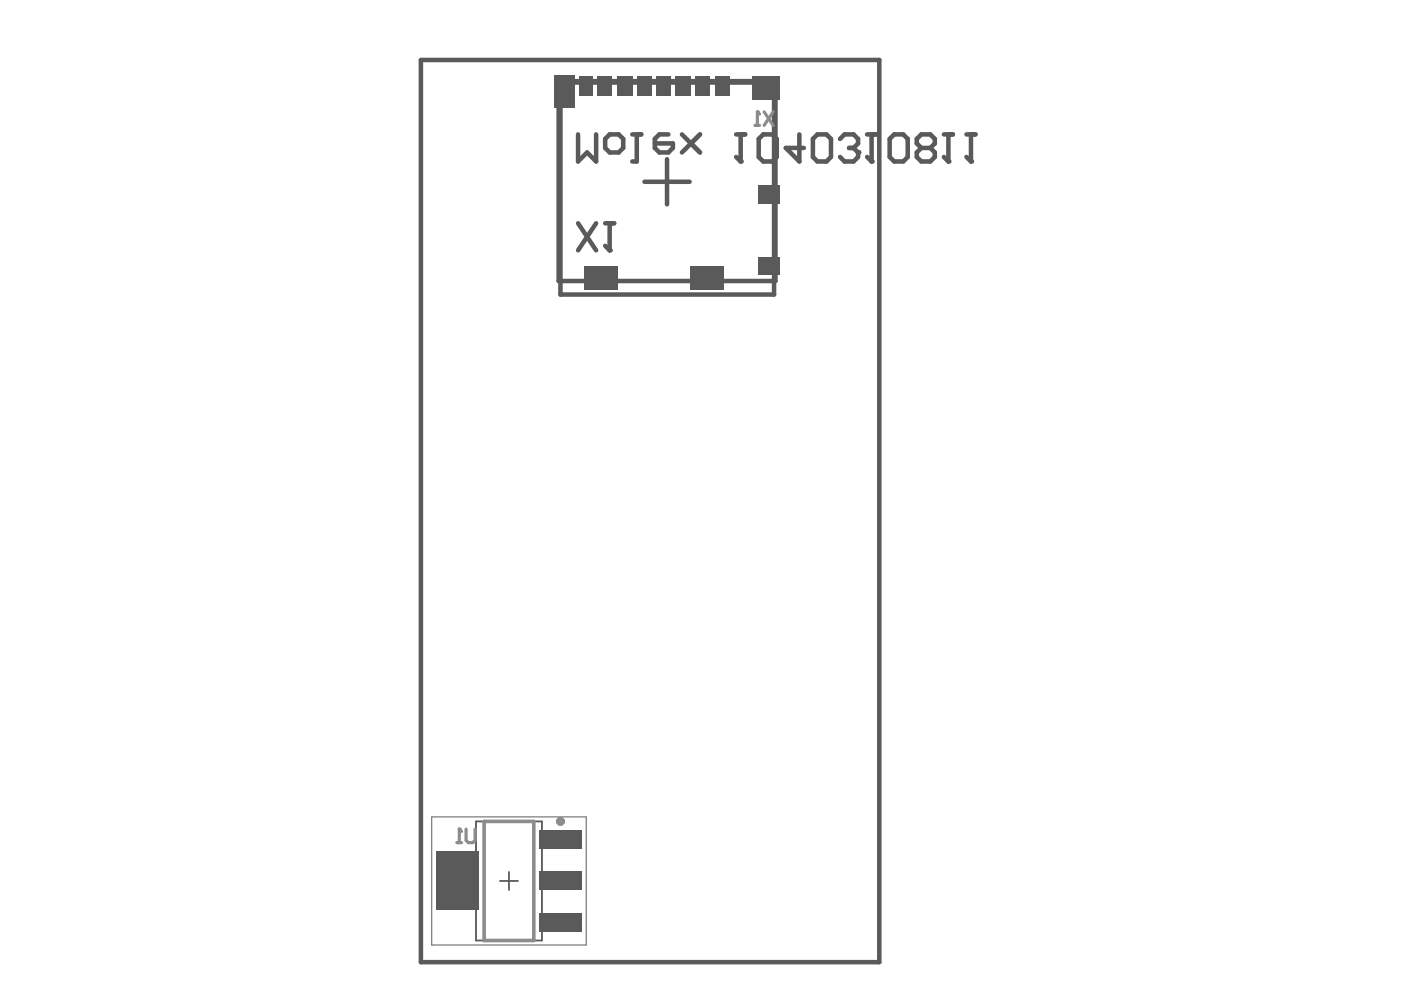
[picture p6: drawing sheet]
<svg xmlns="http://www.w3.org/2000/svg" width="297mm" height="210mm" viewBox="0 0 297 210" stroke-linecap="round" stroke-linejoin="round" font-family="sans-serif">
<path d="M100.9 174.2h14v25.2h-14zM106 186.8h3.8M107.9 184.9v3.8" fill="none" stroke="#5a5a5a" stroke-width=".38"/>
<g fill="none" stroke="#5a5a5a" stroke-width=".96">
<path d="M118.4 17.5h46v42.1h-46zM118.8 17.2h45.3v45.3h-45.3zM122.6 28.5v5.7l1.9-1.9 1.9 1.9v-5.7M128.3 29.5l1-1h1.9l.9 1v1.9l-.9 .9h-1.9l-1-.9zM134.1 28.5h1.9M135 28.5v5.7h-.9M136.6 38.5h9.6M141.4 33.8v9.5M141.7 28.5h-1.9l-1 1v1.9l1 .9h1.9l1-.9v-1h-3.9M144.6 28.5l3.8 3.8M148.4 28.5l-3.8 3.8M156.1 28.5h1.9"/>
<path d="M157 28.5v5.7"/>
</g>
<path d="M91.5 173.2h32.8v27.2h-32.8z" fill="none" stroke="#5a5a5a" stroke-width=".21"/>
<circle cx="157" cy="34.2" r=".48" fill="#5a5a5a"/>
<path d="M156.1 33.3l.9 .9M160.9 29.5l.9-1h1.9l1 1v3.8l-1 .9h-1.9l-.9-.9zM169.5 28.5v5.7l-2.9-2.8h3.8M172.4 29.5l.9-1h1.9l1 1v3.8l-1 .9h-1.9l-.9-.9zM181.9 32.3v1l-.9 .9h-1.9l-1-.9" fill="none" stroke="#5a5a5a" stroke-width=".96"/>
<circle cx="181.9" cy="32.3" r=".48" fill="#5a5a5a"/>
<path d="M178.1 29.5l1-1h1.9l.9 1v.9l-.9 1M180 31.4h1M181 31.4l.9 .9M183.8 28.5h2M184.8 28.5v5.7" fill="none" stroke="#5a5a5a" stroke-width=".96"/>
<circle cx="184.8" cy="34.2" r=".48" fill="#5a5a5a"/>
<path d="M183.8 33.3l1 .9M188.6 29.5l1-1h1.9l1 1v3.8l-1 .9h-1.9l-1-.9zM195.3 31.4l-.9 .9v1l.9 .9h1.9l1-.9v-1l-1-.9M195.3 31.4l-.9-1v-.9l.9-1h1.9l1 1v.9l-1 1M195.3 31.4h1.9M200.1 28.5h1.9M201.1 28.5v5.7" fill="none" stroke="#5a5a5a" stroke-width=".96"/>
<circle cx="201.1" cy="34.2" r=".48" fill="#5a5a5a"/>
<path d="M200.1 33.3l1 .9M204.9 28.5h1.9M205.9 28.5v5.7" fill="none" stroke="#5a5a5a" stroke-width=".96"/>
<circle cx="205.9" cy="34.2" r=".48" fill="#5a5a5a"/>
<path d="M204.9 33.3l1 .9M122.6 47.3l3.8 5.8M126.4 47.3l-3.8 5.8M128.3 47.3h1.9M129.3 47.3v5.8" fill="none" stroke="#5a5a5a" stroke-width=".96"/>
<circle cx="129.3" cy="53.1" r=".48" fill="#5a5a5a"/>
<path d="M89.2 12.7h97.2v191.3h-97.2zM128.3 52.1l1 1" fill="none" stroke="#5a5a5a" stroke-width=".96"/>
<path d="M102.6 174.2h10.6v25.2h-10.6z" fill="none" stroke="#8c8c8c" stroke-width=".77"/>
<path d="M96.9 178.7h1M97.4 175.8v2.9M98.8 175.8v2.4l.5 .5h1l.4-.5v-2.4" fill="none" stroke="#8c8c8c" stroke-width=".67"/>
<circle cx="97.4" cy="175.8" r=".34" fill="#8c8c8c"/>
<path d="M160.1 26.6h1M160.6 23.7v2.9M162 23.7l1.9 2.9M163.9 23.7l-1.9 2.9M97.4 175.8l.5 .5" fill="none" stroke="#8c8c8c" stroke-width=".67"/>
<circle cx="160.6" cy="23.7" r=".34" fill="#8c8c8c"/>
<path d="M160.6 23.7l.5 .5" fill="none" stroke="#8c8c8c" stroke-width=".67"/>
<circle cx="118.8" cy="174.2" r=".48" fill="none" stroke="#8c8c8c" stroke-width=".96"/>
<g fill="#5a5a5a">
<path d="M117.6 16.1h4.4v6.8h-4.4z" fill-rule="evenodd"/>
<path d="M126.7 16.1h3.1v4.2h-3.1z" fill-rule="evenodd"/>
<path d="M130.8 16.1h3.3v4.2h-3.3z" fill-rule="evenodd"/>
<path d="M139.1 16.1h3.2v4.2h-3.2z" fill-rule="evenodd"/>
<path d="M147.5 16.1h3.1v4.2h-3.1z" fill-rule="evenodd"/>
<path d="M114.2 193.6h9.1v3.8h-9.1z" fill-rule="evenodd"/>
<path d="M123.8 56.4h7.2v5.1h-7.2z" fill-rule="evenodd"/>
<path d="M146.3 56.4h7.2v5.1h-7.2z" fill-rule="evenodd"/>
<path d="M92.5 180.6h9v12.4h-9z" fill-rule="evenodd"/>
<path d="M114.3 176.2h9.1v3.8h-9.1z" fill-rule="evenodd"/>
<path d="M114.3 184.9h9v3.8h-9z" fill-rule="evenodd"/>
<path d="M160.9 54.5h4.5v3.7h-4.5z" fill-rule="evenodd"/>
<path d="M160.9 39.4h4.5v3.8h-4.5z" fill-rule="evenodd"/>
<path d="M135 16.1h3.2v4.2h-3.2z" fill-rule="evenodd"/>
<path d="M122.8 16.1h2.7v4.2h-2.7z" fill-rule="evenodd"/>
<path d="M143.2 16.1h3.3v4.2h-3.3z" fill-rule="evenodd"/>
<path d="M151.6 16.1h3.1v4.2h-3.1z" fill-rule="evenodd"/>
<path d="M159.5 16.1h5.9v5h-5.9z" fill-rule="evenodd"/>
</g>
</svg>
